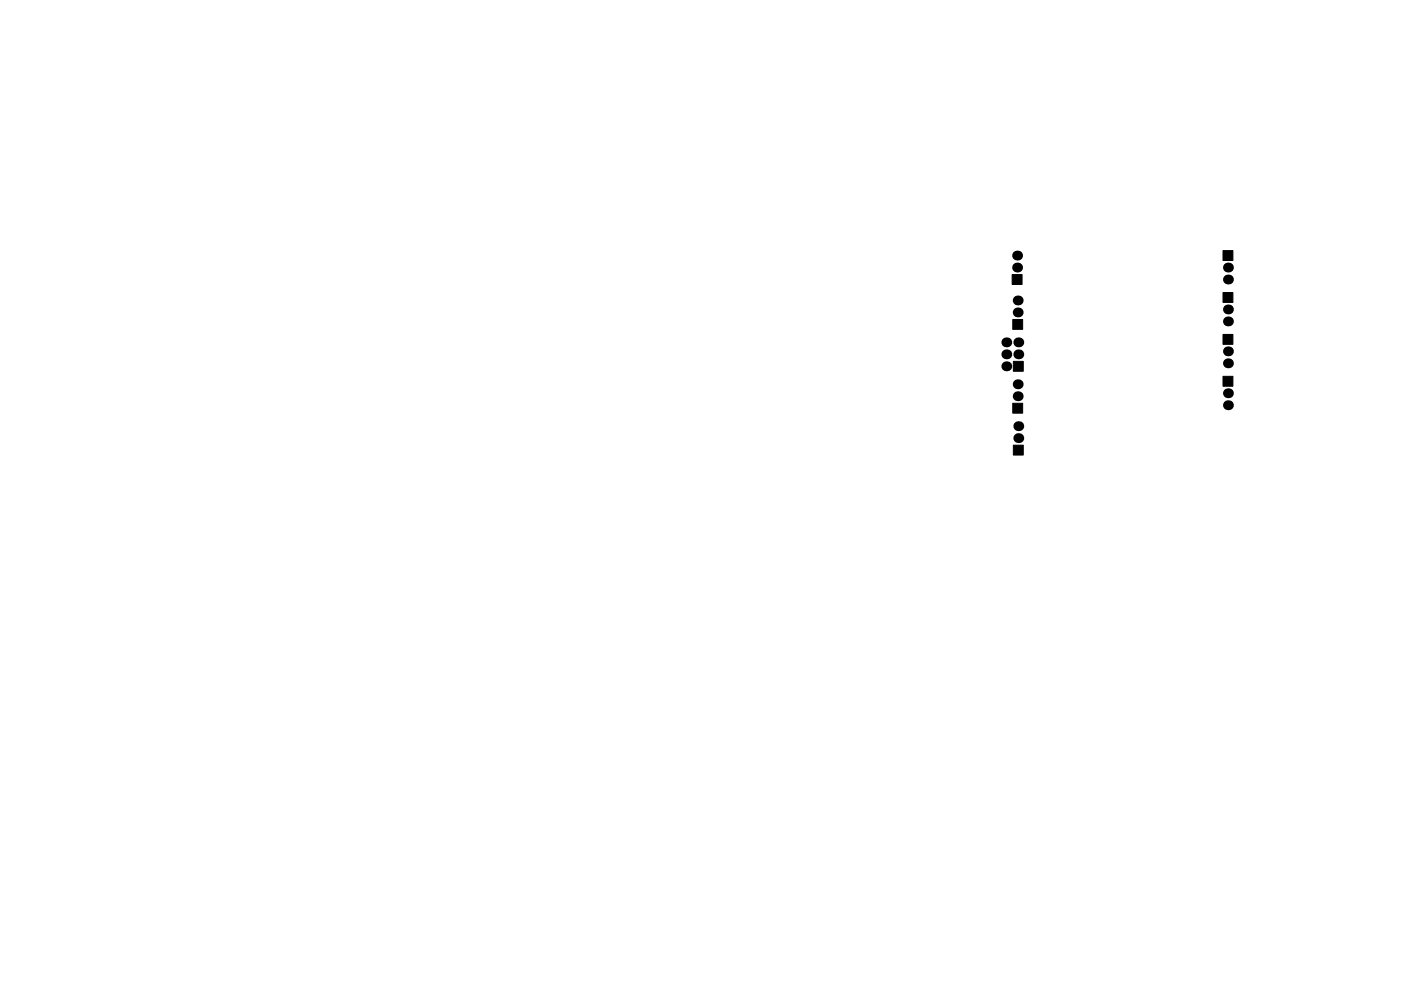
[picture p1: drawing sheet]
<svg xmlns="http://www.w3.org/2000/svg" width="297mm" height="210mm" viewBox="0 0 297 210" stroke-linecap="round" stroke-linejoin="round" font-family="sans-serif">
<path d="M214.6 58.3h2.1v2.1h-2.1zM259.3 53.2h2.1v2.1h-2.1zM214.7 67.8h2.1v2.1h-2.1zM214.8 76.7h2.2v2.1h-2.2zM259.3 62.1h2.1v2.1h-2.1zM259.3 71h2.1v2.1h-2.1zM214.7 85.6h2.1v2.1h-2.1zM214.8 94.4h2.2v2.1h-2.2zM259.3 79.8h2.1v2.1h-2.1z" fill="#000" stroke="#000" stroke-width=".21"/>
<g fill="#000">
<circle cx="215.6" cy="54.2" r="1.05"/>
<circle cx="215.6" cy="56.8" r="1.05"/>
<circle cx="260.3" cy="56.8" r="1.05"/>
<circle cx="260.3" cy="59.3" r="1.05"/>
<circle cx="213.4" cy="75.2" r="1.05"/>
<circle cx="213.4" cy="77.7" r="1.05"/>
<circle cx="213.4" cy="72.6" r="1.05"/>
<circle cx="215.8" cy="66.3" r="1.05"/>
<circle cx="215.8" cy="63.7" r="1.05"/>
<circle cx="215.9" cy="75.2" r="1.05"/>
<circle cx="215.9" cy="72.6" r="1.05"/>
<circle cx="260.3" cy="77.1" r="1.05"/>
<circle cx="260.3" cy="65.7" r="1.05"/>
<circle cx="260.3" cy="68.2" r="1.05"/>
<circle cx="260.3" cy="74.5" r="1.05"/>
<circle cx="215.8" cy="81.5" r="1.05"/>
<circle cx="215.8" cy="84.1" r="1.05"/>
<circle cx="215.9" cy="93" r="1.05"/>
<circle cx="215.9" cy="90.4" r="1.05"/>
<circle cx="260.3" cy="83.4" r="1.05"/>
<circle cx="260.3" cy="86" r="1.05"/>
</g>
</svg>
